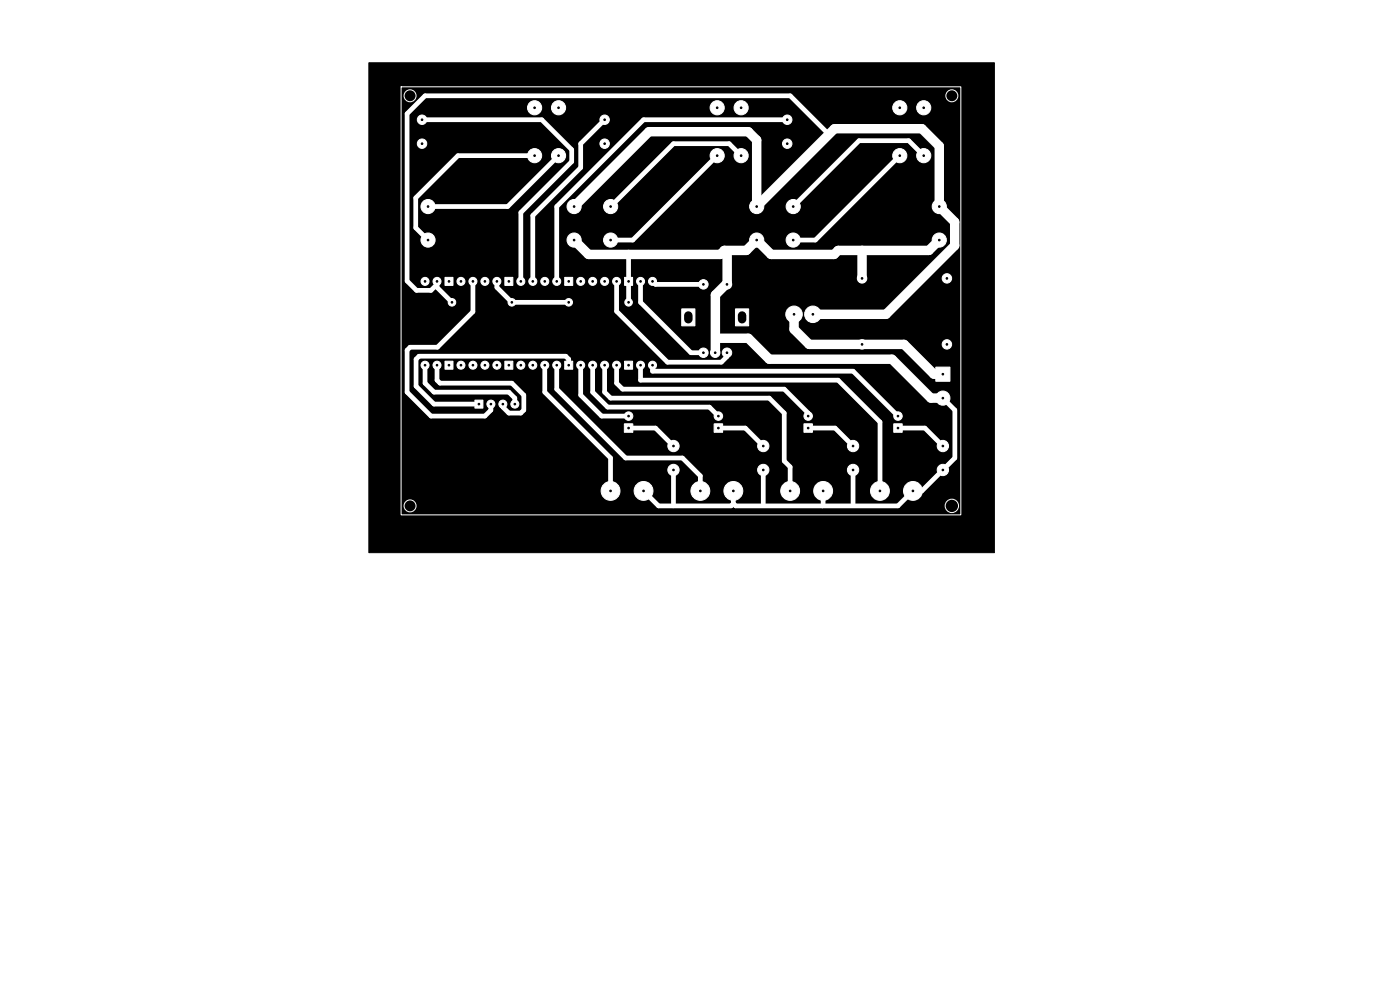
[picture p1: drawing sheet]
<svg xmlns="http://www.w3.org/2000/svg" width="297mm" height="210mm" viewBox="0 0 297 210" stroke-linecap="round" stroke-linejoin="round" font-family="sans-serif">
<g fill="#000" stroke="#000" stroke-width=".21">
<path d="M78.3 13.3h132.7v103.9h-132.7z"/>
<circle cx="89.5" cy="30.5" r=".17"/>
<circle cx="89.5" cy="25.4" r=".17"/>
<circle cx="113.4" cy="33" r=".17"/>
<circle cx="113.4" cy="22.9" r=".17"/>
<circle cx="118.5" cy="33" r=".17"/>
<circle cx="118.5" cy="22.9" r=".17"/>
<circle cx="128.3" cy="25.4" r=".17"/>
<circle cx="128.3" cy="30.5" r=".17"/>
<circle cx="152.1" cy="33" r=".17"/>
<circle cx="152.1" cy="22.9" r=".17"/>
<circle cx="157.2" cy="33" r=".17"/>
<circle cx="157.2" cy="22.9" r=".17"/>
<circle cx="167" cy="30.5" r=".17"/>
<circle cx="167" cy="25.4" r=".17"/>
<circle cx="190.9" cy="33" r=".17"/>
<circle cx="190.9" cy="22.9" r=".17"/>
<circle cx="196" cy="33" r=".17"/>
<circle cx="196" cy="22.9" r=".17"/>
<circle cx="90.2" cy="59.7" r=".17"/>
<circle cx="90.8" cy="50.9" r=".17"/>
<circle cx="90.8" cy="43.8" r=".17"/>
<circle cx="92.7" cy="59.7" r=".17"/>
<circle cx="95.2" cy="59.7" r=".17"/>
<circle cx="97.8" cy="59.7" r=".17"/>
<circle cx="100.3" cy="59.7" r=".17"/>
<circle cx="102.9" cy="59.7" r=".17"/>
<circle cx="105.4" cy="59.7" r=".17"/>
<circle cx="107.9" cy="59.7" r=".17"/>
<circle cx="110.5" cy="59.7" r=".17"/>
<circle cx="113" cy="59.7" r=".17"/>
<circle cx="115.6" cy="59.7" r=".17"/>
<circle cx="118.1" cy="59.7" r=".17"/>
<circle cx="120.6" cy="59.7" r=".17"/>
<circle cx="121.8" cy="50.9" r=".17"/>
<circle cx="121.8" cy="43.8" r=".17"/>
<circle cx="123.2" cy="59.7" r=".17"/>
<circle cx="125.7" cy="59.7" r=".17"/>
<circle cx="128.3" cy="59.7" r=".17"/>
<circle cx="129.5" cy="43.8" r=".17"/>
<circle cx="129.5" cy="50.9" r=".17"/>
<circle cx="130.8" cy="59.7" r=".17"/>
<circle cx="133.3" cy="59.7" r=".17"/>
<circle cx="135.9" cy="59.7" r=".17"/>
<circle cx="138.4" cy="59.7" r=".17"/>
<circle cx="160.5" cy="50.9" r=".17"/>
<circle cx="160.5" cy="43.8" r=".17"/>
<circle cx="168.3" cy="43.8" r=".17"/>
<circle cx="168.3" cy="50.9" r=".17"/>
<circle cx="182.9" cy="59.1" r=".17"/>
<circle cx="199.3" cy="43.8" r=".17"/>
<circle cx="199.3" cy="50.9" r=".17"/>
<circle cx="200.9" cy="59.1" r=".17"/>
<circle cx="90.2" cy="77.5" r=".17"/>
<circle cx="90.3" cy="65.9" r=".17"/>
<circle cx="90.3" cy="71.3" r=".18"/>
<circle cx="92.7" cy="77.5" r=".17"/>
<circle cx="93.3" cy="71" r=".17"/>
<circle cx="93.3" cy="66.2" r=".17"/>
<circle cx="95.2" cy="77.5" r=".17"/>
<circle cx="95.9" cy="64.1" r=".17"/>
<circle cx="97.8" cy="77.5" r=".17"/>
<circle cx="100.3" cy="77.5" r=".17"/>
<circle cx="102.9" cy="77.5" r=".17"/>
<circle cx="105.4" cy="77.5" r=".17"/>
<circle cx="107.9" cy="77.5" r=".17"/>
<circle cx="108.6" cy="64.1" r=".17"/>
<circle cx="110.5" cy="77.5" r=".17"/>
<circle cx="113" cy="77.5" r=".17"/>
<circle cx="115.6" cy="77.5" r=".17"/>
<circle cx="118.1" cy="77.5" r=".17"/>
<circle cx="120.6" cy="64.1" r=".17"/>
<circle cx="120.6" cy="77.5" r=".17"/>
<circle cx="123.2" cy="77.5" r=".17"/>
<circle cx="125.7" cy="77.5" r=".17"/>
<circle cx="128.3" cy="77.5" r=".17"/>
<circle cx="130.8" cy="77.5" r=".17"/>
<circle cx="133.3" cy="77.5" r=".17"/>
<circle cx="133.3" cy="64.1" r=".17"/>
<circle cx="135.9" cy="77.5" r=".17"/>
<circle cx="138.4" cy="77.5" r=".17"/>
<circle cx="149.2" cy="60.3" r=".17"/>
<circle cx="149.2" cy="74.8" r=".17"/>
<circle cx="151.7" cy="74.8" r=".17"/>
<circle cx="154.2" cy="60.3" r=".17"/>
<circle cx="154.2" cy="74.8" r=".17"/>
<circle cx="168.4" cy="66.7" r=".17"/>
<circle cx="172.4" cy="66.7" r=".17"/>
<circle cx="182.9" cy="73.1" r=".17"/>
<circle cx="200" cy="79.4" r=".17"/>
<circle cx="200.9" cy="73.1" r=".17"/>
<circle cx="101.6" cy="85.7" r=".17"/>
<circle cx="104.1" cy="85.7" r=".17"/>
<circle cx="106.7" cy="85.7" r=".17"/>
<circle cx="109.2" cy="85.7" r=".17"/>
<circle cx="133.3" cy="90.8" r=".17"/>
<circle cx="133.3" cy="88.3" r=".17"/>
<circle cx="142.9" cy="99.7" r=".17"/>
<circle cx="142.9" cy="94.6" r=".17"/>
<circle cx="152.4" cy="88.3" r=".17"/>
<circle cx="152.4" cy="90.8" r=".17"/>
<circle cx="161.9" cy="99.7" r=".17"/>
<circle cx="161.9" cy="94.6" r=".17"/>
<circle cx="171.4" cy="90.8" r=".17"/>
<circle cx="171.4" cy="88.3" r=".17"/>
<circle cx="181" cy="99.7" r=".17"/>
<circle cx="181" cy="94.6" r=".17"/>
<circle cx="190.5" cy="90.8" r=".17"/>
<circle cx="190.5" cy="88.3" r=".17"/>
<circle cx="200" cy="94.6" r=".17"/>
<circle cx="200" cy="99.7" r=".17"/>
<circle cx="200" cy="84.5" r=".17"/>
<circle cx="129.5" cy="104.1" r=".17"/>
<circle cx="136.5" cy="104.1" r=".17"/>
<circle cx="148.6" cy="104.1" r=".17"/>
<circle cx="155.6" cy="104.1" r=".17"/>
<circle cx="167.6" cy="104.1" r=".17"/>
<circle cx="174.6" cy="104.1" r=".17"/>
<circle cx="186.7" cy="104.1" r=".17"/>
<circle cx="193.7" cy="104.1" r=".17"/>
</g>
<g fill="none" stroke="#fff" stroke-width=".21">
<path d="M85.1 18.4h118.7v90.8h-118.7z"/>
<circle cx="87" cy="20.3" r="1.27"/>
<circle cx="201.9" cy="20.3" r="1.27"/>
<circle cx="87" cy="107.3" r="1.27"/>
<circle cx="201.9" cy="107.3" r="1.42"/>
</g>
<g fill="#fff" stroke="#fff" stroke-width=".21">
<path d="M94.4 76.6h1.7v1.7h-1.7z"/>
<path d="M107.1 76.6h1.7v1.7h-1.7z"/>
<path d="M119.8 76.6h1.7v1.7h-1.7z"/>
<path d="M132.5 76.6h1.7v1.7h-1.7z"/>
<path d="M132.5 58.8h1.7v1.7h-1.7z"/>
<path d="M119.8 58.8h1.7v1.7h-1.7z"/>
<path d="M107.1 58.8h1.7v1.7h-1.7z"/>
<path d="M94.4 58.8h1.7v1.7h-1.7z"/>
<path d="M170.6 89.9h1.7v1.8h-1.7z"/>
<path d="M100.8 84.9h1.6v1.7h-1.6z"/>
<path d="M144.6 65.5h2.8v3.6h-2.8z"/>
<path d="M156 65.5h2.8v3.6h-2.8z"/>
<path d="M198.5 77.9h3v3h-3z"/>
<path d="M132.5 89.9h1.7v1.8h-1.7z"/>
<path d="M189.6 89.9h1.8v1.8h-1.8z"/>
<path d="M151.5 89.9h1.8v1.8h-1.8z"/>
<circle cx="90.2" cy="77.5" r=".85"/>
<circle cx="92.7" cy="77.5" r=".85"/>
<circle cx="97.8" cy="77.5" r=".85"/>
<circle cx="100.3" cy="77.5" r=".85"/>
<circle cx="102.9" cy="77.5" r=".85"/>
<circle cx="105.4" cy="77.5" r=".85"/>
<circle cx="110.5" cy="77.5" r=".85"/>
<circle cx="113" cy="77.5" r=".85"/>
<circle cx="115.6" cy="77.5" r=".85"/>
<circle cx="118.1" cy="77.5" r=".85"/>
<circle cx="123.2" cy="77.5" r=".85"/>
<circle cx="125.7" cy="77.5" r=".85"/>
<circle cx="128.3" cy="77.5" r=".85"/>
<circle cx="130.8" cy="77.5" r=".85"/>
<circle cx="135.9" cy="77.5" r=".85"/>
<circle cx="138.4" cy="77.5" r=".85"/>
<circle cx="138.4" cy="59.7" r=".85"/>
<circle cx="135.9" cy="59.7" r=".85"/>
<circle cx="130.8" cy="59.7" r=".85"/>
<circle cx="128.3" cy="59.7" r=".85"/>
<circle cx="125.7" cy="59.7" r=".85"/>
<circle cx="123.2" cy="59.7" r=".85"/>
<circle cx="118.1" cy="59.7" r=".85"/>
<circle cx="115.6" cy="59.7" r=".85"/>
<circle cx="113" cy="59.7" r=".85"/>
<circle cx="110.5" cy="59.7" r=".85"/>
<circle cx="105.4" cy="59.7" r=".85"/>
<circle cx="102.9" cy="59.7" r=".85"/>
<circle cx="100.3" cy="59.7" r=".85"/>
<circle cx="97.8" cy="59.7" r=".85"/>
<circle cx="92.7" cy="59.7" r=".85"/>
<circle cx="90.2" cy="59.7" r=".85"/>
<circle cx="171.4" cy="88.3" r=".9"/>
<circle cx="155.6" cy="104.1" r="2"/>
<circle cx="148.6" cy="104.1" r="2"/>
<circle cx="200" cy="94.6" r="1.2"/>
<circle cx="200" cy="99.7" r="1.2"/>
<circle cx="104.1" cy="85.7" r=".85"/>
<circle cx="106.7" cy="85.7" r=".85"/>
<circle cx="109.2" cy="85.7" r=".85"/>
<circle cx="142.9" cy="94.6" r="1.2"/>
<circle cx="142.9" cy="99.7" r="1.2"/>
<circle cx="200.9" cy="73.1" r="1"/>
<circle cx="200.9" cy="59.1" r="1"/>
<circle cx="182.9" cy="73.1" r="1"/>
<circle cx="182.9" cy="59.1" r="1"/>
<circle cx="149.2" cy="60.3" r="1"/>
<circle cx="154.2" cy="60.3" r="1"/>
<circle cx="149.2" cy="74.8" r="1"/>
<circle cx="154.2" cy="74.8" r="1"/>
<circle cx="151.7" cy="74.8" r="1"/>
<circle cx="199.3" cy="50.9" r="1.5"/>
<circle cx="199.3" cy="43.8" r="1.5"/>
<circle cx="168.3" cy="50.9" r="1.5"/>
<circle cx="168.3" cy="43.8" r="1.5"/>
<circle cx="168.4" cy="66.7" r="1.75"/>
<circle cx="172.4" cy="66.7" r="1.75"/>
<circle cx="196" cy="33" r="1.5"/>
<circle cx="190.9" cy="33" r="1.5"/>
<circle cx="196" cy="22.9" r="1.5"/>
<circle cx="190.9" cy="22.9" r="1.5"/>
<circle cx="167" cy="30.5" r="1"/>
<circle cx="167" cy="25.4" r="1"/>
<circle cx="200" cy="84.5" r="1.5"/>
<circle cx="157.2" cy="33" r="1.5"/>
<circle cx="152.1" cy="33" r="1.5"/>
<circle cx="157.2" cy="22.9" r="1.5"/>
<circle cx="152.1" cy="22.9" r="1.5"/>
<circle cx="128.3" cy="30.5" r="1"/>
<circle cx="128.3" cy="25.4" r="1"/>
<circle cx="136.5" cy="104.1" r="2"/>
<circle cx="129.5" cy="104.1" r="2"/>
<circle cx="133.3" cy="88.3" r=".9"/>
<circle cx="190.5" cy="88.3" r=".9"/>
<circle cx="181" cy="94.6" r="1.2"/>
<circle cx="181" cy="99.7" r="1.2"/>
<circle cx="120.6" cy="64.1" r=".8"/>
<circle cx="133.3" cy="64.1" r=".8"/>
<circle cx="152.4" cy="88.3" r=".9"/>
<circle cx="174.6" cy="104.1" r="2"/>
<circle cx="167.6" cy="104.1" r="2"/>
<circle cx="161.9" cy="94.6" r="1.2"/>
<circle cx="161.9" cy="99.7" r="1.2"/>
<circle cx="160.5" cy="50.9" r="1.5"/>
<circle cx="160.5" cy="43.8" r="1.5"/>
<circle cx="129.5" cy="50.9" r="1.5"/>
<circle cx="129.5" cy="43.8" r="1.5"/>
<circle cx="118.5" cy="33" r="1.5"/>
<circle cx="113.4" cy="33" r="1.5"/>
<circle cx="118.5" cy="22.9" r="1.5"/>
<circle cx="113.4" cy="22.9" r="1.5"/>
<circle cx="89.5" cy="30.5" r="1"/>
<circle cx="89.5" cy="25.4" r="1"/>
<circle cx="193.7" cy="104.1" r="2"/>
<circle cx="186.7" cy="104.1" r="2"/>
<circle cx="95.9" cy="64.1" r=".8"/>
<circle cx="108.6" cy="64.1" r=".8"/>
<circle cx="121.8" cy="50.9" r="1.5"/>
<circle cx="121.8" cy="43.8" r="1.5"/>
<circle cx="90.8" cy="50.9" r="1.5"/>
<circle cx="90.8" cy="43.8" r="1.5"/>
</g>
<g fill="none" stroke="#fff" stroke-width="1">
<path d="M89.5 25.4h25.4l6.4 6.4v2.5l-10.8 10.8v14.6M113.4 33h-16.2l-9 9v6.3l2.6 2.6M118.5 33l-10.8 10.8h-16.9M128.3 25.4l-5.1 5.1v5.1l-10.2 10.1v14M152.1 33l-17.9 17.9h-4.7M157.2 33l-2.5-2.5h-11.8l-13.4 13.3M167 25.4h-30.5l-18.4 18.4v15.9M175.9 28.6l-8.3-8.3h-77.4l-3.8 3.8v35.5l1.9 2h3.1l1.3-1.3M190.9 33l-17.9 17.9h-4.7M196 33l-3.2-3.2h-10.6l-13.9 14M92.7 59.7v1.3l3.2 3.1M100.3 59.7v6.4l-7.5 7.6h-5.8l-.6 .6v8.9l5 5.1h11.5l1.2-1.3v-1.3"/>
<path d="M105.4 59.7v1.3l3.2 3.1h12M130.8 59.7v6.3l10.8 10.8h11.4l1.2-1.2v-.8M133.3 54v10.1M135.9 59.7v4.4l10.7 10.7h2.6M138.4 59.7l.7 .6h10.1M90.2 77.5v3.8l1.9 1.9h15.8l1.3 1.3v1.2M92.7 77.5v3.1l.6 .7h15.3l2.5 2.5v3.2l-.6 .6h-2.6l-1.2-1.2v-.7M115.6 77.5v5.7l13.9 13.9v7M118.1 77.5v5.1l14.6 14.6h12.1l3.8 3.8v3.1M120.6 77.5v-1.3l-.6-.6h-31.1l-.6 .6v5.7l3.8 3.8h9.5M123.2 77.5v6.3l4.4 4.5h5.7M125.7 77.5v5.7l3.2 3.2h21.6l1.9 1.9"/>
<path d="M128.3 77.5v5.7l1.2 1.3h33.7l3.2 3.1v10.2l1.2 1.2v4.5M130.8 77.5v3.8l1.3 1.3h34.3l5 5v.7M135.9 77.5v3.1h41.9l8.9 8.9v14.6M138.4 77.5v1.2h42.6l9.5 9.6M152.4 71.8l-.7 .6v2.4M133.3 90.8h5.8l3.8 3.8M142.9 99.7v7.6M152.4 90.8h5.7l3.8 3.8M161.9 99.7v7.1M171.4 90.8h5.8l3.8 3.8M181 99.7v7.1M190.5 90.8h5.7l3.8 3.8"/>
<path d="M200 84.5l2.6 2.5v10.2l-7 6.9h-1.9l-3.2 3.2h-34.5l-.4-.5M136.5 104.1l3.2 3.2h15.4l.5-.5M155.6 104.1v2.7M174.6 104.1v3.1l-.1 .1"/>
</g>
<path d="M121.8 43.8l15.9-15.9h21l1.8 1.8v14.1l16.5-16.5h18.6l3.7 3.7v12.8l3.2 3.3v5l-14.5 14.6h-15.5M121.8 50.9l3 3.1h28l.9-.9M153.7 53.1l.6 .6v6.4l-2.5 2.5v12M182.9 53.1v6M199.3 50.9l-2.2 2.2h-19.3l-.9 .9h-13.3l-3.1-3.1-2.2 2.2h-4.6M152.4 71.8h6.3l4.5 4.4h26l8.3 8.3h2.5M168.4 66.7v3.2l3.3 3.2h20.1l6.3 6.3h1.9" fill="none" stroke="#fff" stroke-width="2"/>
<path d="M146 66.9v.8M157.4 66.9v.8" fill="none" stroke="#000" stroke-width="1.8"/>
</svg>
